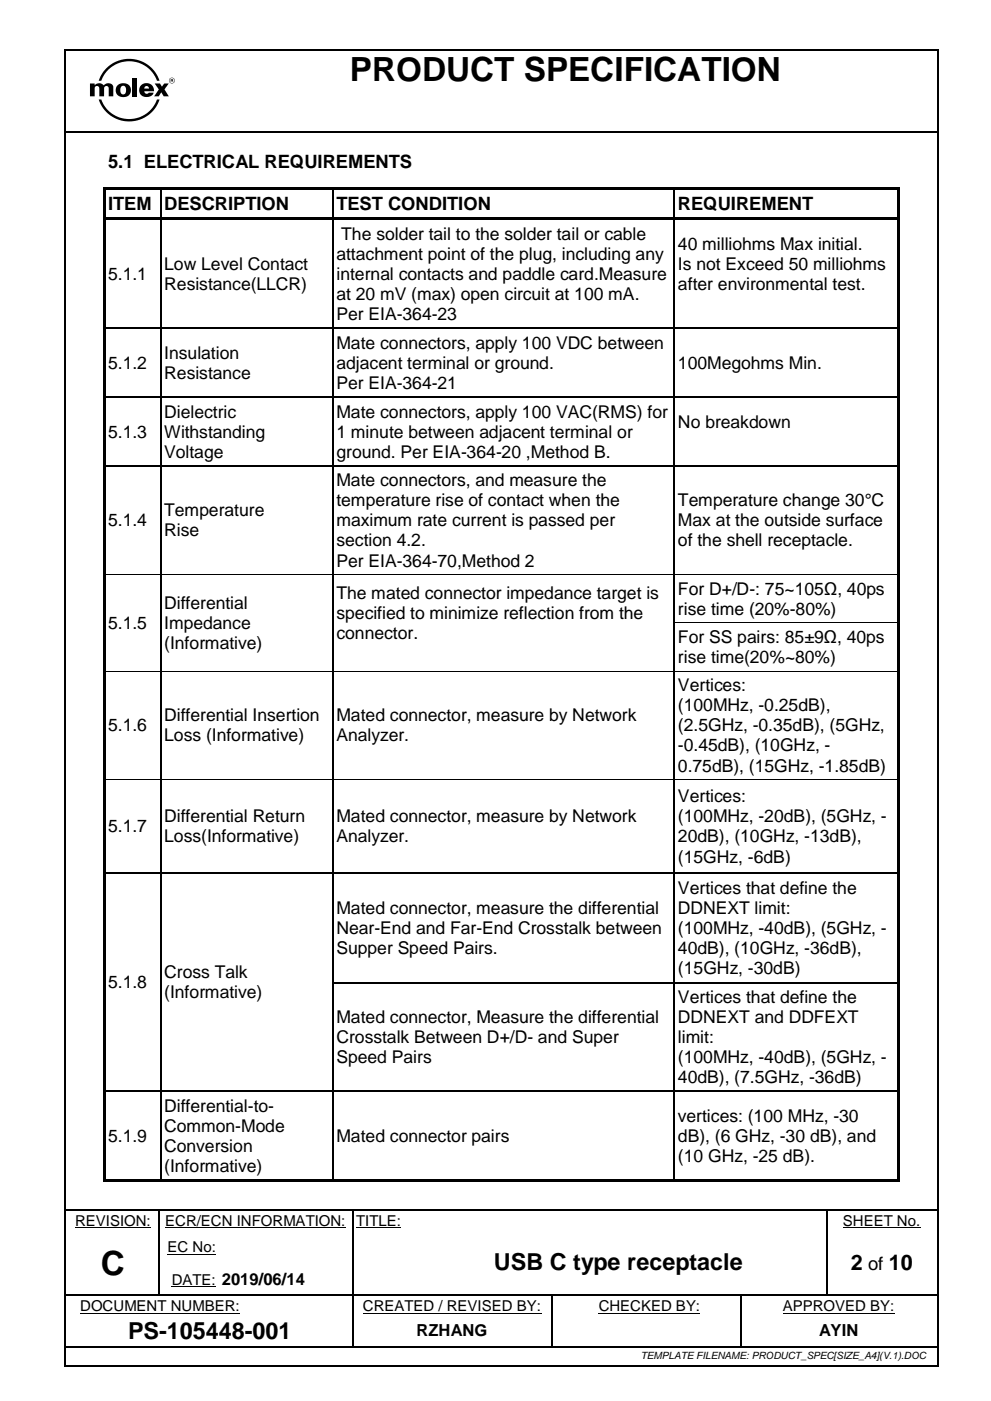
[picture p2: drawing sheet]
<svg xmlns="http://www.w3.org/2000/svg" width="210mm" height="297mm" viewBox="0 0 210 297" stroke-linecap="round" stroke-linejoin="round" font-family="sans-serif">
<defs><g id="words">
<g font-size="7.1">
<text x="74.1" y="17.2">PRODUCT SPECIFICATION</text>
<text x="21.4" y="270.1">C</text>
</g>
<g font-size="5">
<text x="104.7" y="269.1">USB C type receptacle</text>
<text x="27.1" y="283.8">PS-105448-001</text>
</g>
<g font-size="4.6">
<text x="180.4" y="269.2">2</text>
<text x="188.4" y="269.2">10</text>
</g>
<g font-size="3.9">
<text x="22.9" y="35.6">5.1 ELECTRICAL REQUIREMENTS</text>
<text x="22.9" y="44.5">ITEM</text>
<text x="34.8" y="44.5">DESCRIPTION</text>
<text x="71.3" y="44.5">TEST CONDITION</text>
<text x="143.7" y="44.5">REQUIREMENT</text>
<text x="184" y="269.2">of</text>
</g>
<g font-size="3.7">
<text x="72.3" y="50.8">The solder tail to the solder tail or cable</text>
<text x="143.7" y="53">40 milliohms Max initial.</text>
<text x="22.9" y="59.4">5.1.1</text>
<text x="34.8" y="57.2">Low Level Contact</text>
<text x="71.3" y="55.1">attachment point of the plug, including any</text>
<text x="71.3" y="59.4">internal contacts and paddle card.Measure</text>
<text x="143.7" y="57.2">Is not Exceed 50 milliohms</text>
<text x="34.8" y="61.5">Resistance(LLCR)</text>
<text x="71.3" y="63.6">at 20 mV (max) open circuit at 100 mA.</text>
<text x="143.7" y="61.5">after environmental test.</text>
<text x="71.3" y="67.9">Per EIA-364-23</text>
<text x="34.8" y="76">Insulation</text>
<text x="71.3" y="73.9">Mate connectors, apply 100 VDC between</text>
<text x="22.9" y="78.2">5.1.2</text>
<text x="34.8" y="80.3">Resistance</text>
<text x="71.3" y="78.2">adjacent terminal or ground.</text>
<text x="71.3" y="82.4">Per EIA-364-21</text>
<text x="143.7" y="78.2">100Megohms Min.</text>
<text x="34.8" y="88.5">Dielectric</text>
<text x="71.3" y="88.5">Mate connectors, apply 100 VAC(RMS) for</text>
<text x="22.9" y="92.7">5.1.3</text>
<text x="34.8" y="92.7">Withstanding</text>
<text x="71.3" y="92.7">1 minute between adjacent terminal or</text>
<text x="143.7" y="90.6">No breakdown</text>
<text x="34.8" y="97">Voltage</text>
<text x="71.3" y="97">ground. Per EIA-364-20 ,Method B.</text>
<text x="71.3" y="103.1">Mate connectors, and measure the</text>
<text x="71.3" y="107.3">temperature rise of contact when the</text>
<text x="143.7" y="107.3">Temperature change 30°C</text>
<text x="22.9" y="111.6">5.1.4</text>
<text x="34.8" y="109.4">Temperature</text>
<text x="34.8" y="113.7">Rise</text>
<text x="71.3" y="111.6">maximum rate current is passed per</text>
<text x="143.7" y="111.6">Max at the outside surface</text>
<text x="71.3" y="115.8">section 4.2.</text>
<text x="143.7" y="115.8">of the shell receptacle.</text>
<text x="71.3" y="120.1">Per EIA-364-70,Method 2</text>
<text x="34.8" y="129">Differential</text>
<text x="71.3" y="126.9">The mated connector impedance target is</text>
<text x="71.3" y="131.1">specified to minimize reflection from the</text>
<text x="143.7" y="126">For D+/D-: 75~105Ω, 40ps</text>
<text x="143.7" y="130.3">rise time (20%-80%)</text>
<text x="22.9" y="133.3">5.1.5</text>
<text x="34.8" y="133.3">Impedance</text>
<text x="34.8" y="137.5">(Informative)</text>
<text x="71.3" y="135.4">connector.</text>
<text x="143.7" y="136.2">For SS pairs: 85±9Ω, 40ps</text>
<text x="143.7" y="140.5">rise time(20%~80%)</text>
<text x="143.7" y="146.5">Vertices:</text>
<text x="22.9" y="155">5.1.6</text>
<text x="34.8" y="152.8">Differential Insertion</text>
<text x="71.3" y="152.8">Mated connector, measure by Network</text>
<text x="143.7" y="150.7">(100MHz, -0.25dB),</text>
<text x="143.7" y="155">(2.5GHz, -0.35dB), (5GHz,</text>
<text x="34.8" y="157.1">Loss (Informative)</text>
<text x="71.3" y="157.1">Analyzer.</text>
<text x="143.7" y="159.2">-0.45dB), (10GHz, -</text>
<text x="143.7" y="163.5">0.75dB), (15GHz, -1.85dB)</text>
<text x="143.7" y="170">Vertices:</text>
<text x="22.9" y="176.4">5.1.7</text>
<text x="34.8" y="174.3">Differential Return</text>
<text x="34.8" y="178.5">Loss(Informative)</text>
<text x="71.3" y="174.3">Mated connector, measure by Network</text>
<text x="71.3" y="178.5">Analyzer.</text>
<text x="143.7" y="174.3">(100MHz, -20dB), (5GHz, -</text>
<text x="143.7" y="178.5">20dB), (10GHz, -13dB),</text>
<text x="143.7" y="182.8">(15GHz, -6dB)</text>
<text x="143.7" y="189.4">Vertices that define the</text>
<text x="71.3" y="193.7">Mated connector, measure the differential</text>
<text x="71.3" y="197.9">Near-End and Far-End Crosstalk between</text>
<text x="143.7" y="193.7">DDNEXT limit:</text>
<text x="143.7" y="197.9">(100MHz, -40dB), (5GHz, -</text>
<text x="71.3" y="202.2">Supper Speed Pairs.</text>
<text x="143.7" y="202.2">40dB), (10GHz, -36dB),</text>
<text x="22.9" y="209.5">5.1.8</text>
<text x="34.8" y="207.3">Cross Talk</text>
<text x="143.7" y="206.5">(15GHz, -30dB)</text>
<text x="34.8" y="211.6">(Informative)</text>
<text x="143.7" y="212.5">Vertices that define the</text>
<text x="71.3" y="216.7">Mated connector, Measure the differential</text>
<text x="71.3" y="221">Crosstalk Between D+/D- and Super</text>
<text x="143.7" y="216.7">DDNEXT and DDFEXT</text>
<text x="143.7" y="221">limit:</text>
<text x="71.3" y="225.3">Speed Pairs</text>
<text x="143.7" y="225.3">(100MHz, -40dB), (5GHz, -</text>
<text x="143.7" y="229.5">40dB), (7.5GHz, -36dB)</text>
<text x="34.8" y="235.6">Differential-to-</text>
<text x="34.8" y="239.9">Common-Mode</text>
<text x="143.7" y="237.7">vertices: (100 MHz, -30</text>
<text x="22.9" y="242">5.1.9</text>
<text x="34.8" y="244.1">Conversion</text>
<text x="71.3" y="242">Mated connector pairs</text>
<text x="143.7" y="242">dB), (6 GHz, -30 dB), and</text>
<text x="34.8" y="248.4">(Informative)</text>
<text x="143.7" y="246.2">(10 GHz, -25 dB).</text>
</g>
<g font-size="3.5">
<text x="88.3" y="283.2">RZHANG</text>
<text x="173.6" y="283.2">AYIN</text>
</g>
<g font-size="3.2">
<text x="15.9" y="259.8">REVISION:</text>
<text x="35" y="259.8">ECR/ECN INFORMATION:</text>
<text x="75.5" y="259.8">TITLE:</text>
<text x="178.7" y="259.8">SHEET No.</text>
<text x="35.5" y="265.3">EC No:</text>
<text x="36.4" y="272.2">DATE: 2019/06/14</text>
<text x="17" y="277.8">DOCUMENT NUMBER:</text>
<text x="76.9" y="277.8">CREATED / REVISED BY:</text>
<text x="126.9" y="277.8">CHECKED BY:</text>
<text x="165.9" y="277.8">APPROVED BY:</text>
</g>
<text font-size="2.1" x="135.8" y="288.1">TEMPLATE FILENAME: PRODUCT_SPEC[SIZE_A4](V.1).DOC</text>
</g></defs>
<g fill="none" stroke="#000" stroke-width=".34">
<path d="M13.8 10.7v278.6M14 10.5h184.7M198.8 10.7v278.6M14 27.9h184.7M14 256.4h19.5M33.8 256.4h40.8M74.9 256.4h11.9M87.1 256.4h88.2M175.6 256.4h22.7M74.7 279.2v6.1M116.9 279.2v6.1M14 285.5h60.6"/>
<path d="M14 289.5h184.7M74.9 285.5h41.8M117.1 285.5h39.9M157.3 285.5h41"/>
</g>
<g fill="none" stroke="#000" stroke-width=".21">
<path d="M22.4 121.8h11.5M34.2 121.8h36.2M70.7 121.8h72.1M143.1 121.8h47.1M143.1 132h47.1M22.4 142.2h11.5M34.2 142.2h36.2M70.7 142.2h72.1M143.1 142.2h47.1M22.4 165.2h11.5M34.2 165.2h36.2M70.7 165.2h72.1"/>
<path d="M143.1 165.2h47.1M15.9 260.2h16.1M17 278.3h33.9M35 260.2h38.3M35.5 265.8h10.3M36.4 272.7h9.4M75.5 260.2h9.5M76.9 278.3h37.8M126.9 278.3h21.5M165.9 278.3h23.7M178.7 260.2h16.4"/>
</g>
<g fill="#000">
<path d="M13.6 10.3h.4v.4h-.4z" fill-rule="evenodd"/>
<path d="M13.6 10.3h.4v.4h-.4z" fill-rule="evenodd"/>
<path d="M25.8 18.3l.1-.1a.73 .73 0 0 1 .8 .3 .73 .73 0 0 1 0 .8 .65 .65 0 0 1-.8 .7 .65 .65 0 0 1-.4-.9zM24.9 18.1a1.56 1.56 0 0 0 0 2.1 1.56 1.56 0 0 0 2 .2 1.53 1.53 0 0 0 .7-2 1.53 1.53 0 0 0-2.1-.7z" fill-rule="evenodd"/>
<path d="M22.5 14.5a6.8 6.8 0 0 1 11.3 2.6h-.5a6.3 6.3 0 0 0-5.9-4.1 6.3 6.3 0 0 0-5.9 4.1h-.6l.7-1.4z" fill-rule="evenodd"/>
<path d="M29.9 18.1a1.56 1.56 0 0 0 0 2.1 1.56 1.56 0 0 0 2.1 .2l.6-.8h-1.1a.51 .51 0 0 1-.6 .3 .51 .51 0 0 1-.3-.6h2.1a1.62 1.62 0 0 0-1-1.6 1.62 1.62 0 0 0-1.8 .4zM30.7 18.4l.4-.2a.48 .48 0 0 1 .5 .6h-1z" fill-rule="evenodd"/>
<path d="M32.8 17.7h1.1l.4 .7 .5-.7h1l-.9 1.3 .9 1.4h-1.1l-.5-.8-.6 .8h-.9l1-1.4z" fill-rule="evenodd"/>
<path d="M35.8 17.1a.65 .65 0 0 1 1.3 0 .65 .65 0 0 1-1.3 0zM35.9 17.1a.55 .55 0 0 0 1.1 0 .55 .55 0 0 0-1.1 0z" fill-rule="evenodd"/>
<path d="M36.3 16.9l.3 .1h-.3zM36.2 16.8v.6h.1v-.3l.4 .3v-.6z" fill-rule="evenodd"/>
<path d="M198.7 10.3h.3v.4h-.3z" fill-rule="evenodd"/>
<path d="M198.7 10.3h.3v.4h-.3z" fill-rule="evenodd"/>
<path d="M19.1 17.7h1v.4v-.1a1.28 1.28 0 0 1 1.9 .1 1.16 1.16 0 0 1 2 .3v2h-1v-1.7a.49 .49 0 0 0-.4-.5 .49 .49 0 0 0-.5 .5v1.7h-1v-1.7a.49 .49 0 0 0-.5-.5 .49 .49 0 0 0-.5 .5v1.7h-1z" fill-rule="evenodd"/>
<path d="M28.1 16.5h1v3.9h-1z" fill-rule="evenodd"/>
<path d="M20.9 21.1h.6a6.3 6.3 0 0 0 5.9 4.1 6.3 6.3 0 0 0 5.9-4.1h.5a6.8 6.8 0 0 1-6.4 4.6 6.8 6.8 0 0 1-6.5-4.6z" fill-rule="evenodd"/>
<path d="M21.9 39.6h.5v1.3h-.5z" fill-rule="evenodd"/>
<path d="M21.9 39.6h.5v.5h-.5z" fill-rule="evenodd"/>
<path d="M21.9 40.9h.5v5.3h-.5z" fill-rule="evenodd"/>
<path d="M21.9 46.2h.5v1.2h-.5z" fill-rule="evenodd"/>
<path d="M22.4 39.6h.5v.5h-.5z" fill-rule="evenodd"/>
<path d="M22.4 46.2h11.5v.5h-11.5z" fill-rule="evenodd"/>
<path d="M22.9 39.6h11v.5h-11z" fill-rule="evenodd"/>
<path d="M33.9 40.1h.3v.8h-.3z" fill-rule="evenodd"/>
<path d="M33.9 39.6h.5v.5h-.5z" fill-rule="evenodd"/>
<path d="M33.9 46.7h.3v.7h-.3z" fill-rule="evenodd"/>
<path d="M33.9 46.2h.5v.5h-.5z" fill-rule="evenodd"/>
<path d="M34.4 39.6h36v.5h-36z" fill-rule="evenodd"/>
<path d="M34.4 46.2h36v.5h-36z" fill-rule="evenodd"/>
<path d="M70.4 40.1h.3v.8h-.3z" fill-rule="evenodd"/>
<path d="M70.4 39.6h.5v.5h-.5z" fill-rule="evenodd"/>
<path d="M70.4 46.7h.3v.7h-.3z" fill-rule="evenodd"/>
<path d="M70.4 46.2h.5v.5h-.5z" fill-rule="evenodd"/>
<path d="M70.9 39.6h71.9v.5h-71.9z" fill-rule="evenodd"/>
<path d="M70.9 46.2h71.9v.5h-71.9z" fill-rule="evenodd"/>
<path d="M142.8 40.1h.3v.8h-.3z" fill-rule="evenodd"/>
<path d="M142.8 39.6h.5v.5h-.5z" fill-rule="evenodd"/>
<path d="M142.8 46.7h.3v.7h-.3z" fill-rule="evenodd"/>
<path d="M142.8 46.2h.5v.5h-.5z" fill-rule="evenodd"/>
<path d="M143.3 39.6h46.9v.5h-46.9z" fill-rule="evenodd"/>
<path d="M143.3 46.2h46.9v.5h-46.9z" fill-rule="evenodd"/>
<path d="M190.2 40.1h.6v.8h-.6z" fill-rule="evenodd"/>
<path d="M190.2 39.6h.6v.5h-.6z" fill-rule="evenodd"/>
<path d="M190.2 40.9h.6v5.3h-.6z" fill-rule="evenodd"/>
<path d="M190.2 46.2h.6v1.2h-.6z" fill-rule="evenodd"/>
<path d="M21.9 47.4h.5v22.1h-.5z" fill-rule="evenodd"/>
<path d="M21.9 69.5h.5v1h-.5z" fill-rule="evenodd"/>
<path d="M33.9 69.5h.3v1h-.3z" fill-rule="evenodd"/>
<path d="M70.4 69.5h.3v1h-.3z" fill-rule="evenodd"/>
<path d="M142.8 69.5h.3v1h-.3z" fill-rule="evenodd"/>
<path d="M190.2 47.4h.6v22.1h-.6z" fill-rule="evenodd"/>
<path d="M190.2 69.5h.6v1h-.6z" fill-rule="evenodd"/>
<path d="M21.9 70.5h.5v13.5h-.5z" fill-rule="evenodd"/>
<path d="M21.9 84h.5v1.1h-.5z" fill-rule="evenodd"/>
<path d="M21.9 85.1h.5v13.5h-.5z" fill-rule="evenodd"/>
<path d="M21.9 98.6h.5v1h-.5z" fill-rule="evenodd"/>
<path d="M33.9 84h.3v1.1h-.3z" fill-rule="evenodd"/>
<path d="M33.9 98.6h.3v1h-.3z" fill-rule="evenodd"/>
<path d="M70.4 84h.3v1.1h-.3z" fill-rule="evenodd"/>
<path d="M70.4 98.6h.3v1h-.3z" fill-rule="evenodd"/>
<path d="M142.8 84h.3v1.1h-.3z" fill-rule="evenodd"/>
<path d="M142.8 98.6h.3v1h-.3z" fill-rule="evenodd"/>
<path d="M190.2 70.5h.6v13.5h-.6z" fill-rule="evenodd"/>
<path d="M190.2 84h.6v1.1h-.6z" fill-rule="evenodd"/>
<path d="M190.2 85.1h.6v13.5h-.6z" fill-rule="evenodd"/>
<path d="M190.2 98.6h.6v1h-.6z" fill-rule="evenodd"/>
<path d="M21.9 99.6h.5v22.1h-.5z" fill-rule="evenodd"/>
<path d="M21.9 121.7h.5v1h-.5z" fill-rule="evenodd"/>
<path d="M21.9 122.7h.5v9.2h-.5z" fill-rule="evenodd"/>
<path d="M21.9 131.9h.5v1h-.5z" fill-rule="evenodd"/>
<path d="M33.9 121.7h.3v1h-.3z" fill-rule="evenodd"/>
<path d="M33.9 131.9h.3v1h-.3z" fill-rule="evenodd"/>
<path d="M70.4 121.7h.3v1h-.3z" fill-rule="evenodd"/>
<path d="M70.4 131.9h.3v1h-.3z" fill-rule="evenodd"/>
<path d="M142.8 121.7h.3v1h-.3z" fill-rule="evenodd"/>
<path d="M142.8 131.9h.3v1h-.3z" fill-rule="evenodd"/>
<path d="M190.2 99.6h.6v22.1h-.6z" fill-rule="evenodd"/>
<path d="M190.2 121.7h.6v1h-.6z" fill-rule="evenodd"/>
<path d="M190.2 122.7h.6v9.2h-.6z" fill-rule="evenodd"/>
<path d="M190.2 131.9h.6v1h-.6z" fill-rule="evenodd"/>
<path d="M21.9 132.9h.5v9.2h-.5z" fill-rule="evenodd"/>
<path d="M21.9 142.1h.5v1h-.5z" fill-rule="evenodd"/>
<path d="M33.9 142.1h.3v1h-.3z" fill-rule="evenodd"/>
<path d="M70.4 142.1h.3v1h-.3z" fill-rule="evenodd"/>
<path d="M142.8 142.1h.3v1h-.3z" fill-rule="evenodd"/>
<path d="M190.2 132.9h.6v9.2h-.6z" fill-rule="evenodd"/>
<path d="M190.2 142.1h.6v1h-.6z" fill-rule="evenodd"/>
<path d="M21.9 143.1h.5v22h-.5z" fill-rule="evenodd"/>
<path d="M21.9 165.1h.5v1h-.5z" fill-rule="evenodd"/>
<path d="M33.9 165.1h.3v1h-.3z" fill-rule="evenodd"/>
<path d="M70.4 165.1h.3v1h-.3z" fill-rule="evenodd"/>
<path d="M142.8 165.1h.3v1h-.3z" fill-rule="evenodd"/>
<path d="M190.2 143.1h.6v22h-.6z" fill-rule="evenodd"/>
<path d="M190.2 165.1h.6v1h-.6z" fill-rule="evenodd"/>
<path d="M21.9 166.1h.5v18.9h-.5z" fill-rule="evenodd"/>
<path d="M21.9 185h.5v1h-.5z" fill-rule="evenodd"/>
<path d="M33.9 185h.3v1h-.3z" fill-rule="evenodd"/>
<path d="M70.4 185h.3v1h-.3z" fill-rule="evenodd"/>
<path d="M142.8 185h.3v1h-.3z" fill-rule="evenodd"/>
<path d="M190.2 166.1h.6v18.9h-.6z" fill-rule="evenodd"/>
<path d="M190.2 185h.6v1h-.6z" fill-rule="evenodd"/>
<path d="M21.9 186h.5v22.1h-.5z" fill-rule="evenodd"/>
<path d="M21.9 208.1h.5v1h-.5z" fill-rule="evenodd"/>
<path d="M33.9 208.1h.3v1h-.3z" fill-rule="evenodd"/>
<path d="M70.4 208.1h.3v1h-.3z" fill-rule="evenodd"/>
<path d="M142.8 208.1h.3v1h-.3z" fill-rule="evenodd"/>
<path d="M190.2 186h.6v22.1h-.6z" fill-rule="evenodd"/>
<path d="M190.2 208.1h.6v1h-.6z" fill-rule="evenodd"/>
<path d="M21.9 209.1h.5v22.1h-.5z" fill-rule="evenodd"/>
<path d="M21.9 231.2h.5v1h-.5z" fill-rule="evenodd"/>
<path d="M33.9 231.2h.3v1h-.3z" fill-rule="evenodd"/>
<path d="M70.4 231.2h.3v1h-.3z" fill-rule="evenodd"/>
<path d="M142.8 231.2h.3v1h-.3z" fill-rule="evenodd"/>
<path d="M190.2 209.1h.6v22.1h-.6z" fill-rule="evenodd"/>
<path d="M190.2 231.2h.6v1h-.6z" fill-rule="evenodd"/>
<path d="M21.9 232.2h.5v17.8h-.5z" fill-rule="evenodd"/>
<path d="M21.9 250h.5v.5h-.5z" fill-rule="evenodd"/>
<path d="M21.9 250h.5v.5h-.5z" fill-rule="evenodd"/>
<path d="M22.4 250h11.5v.5h-11.5z" fill-rule="evenodd"/>
<path d="M33.5 256.6h.2v.2h-.2z" fill-rule="evenodd"/>
<path d="M33.5 256.2h.3v.4h-.3z" fill-rule="evenodd"/>
<path d="M33.9 250h.5v.5h-.5z" fill-rule="evenodd"/>
<path d="M34.4 250h36v.5h-36z" fill-rule="evenodd"/>
<path d="M70.4 250h.5v.5h-.5z" fill-rule="evenodd"/>
<path d="M70.9 250h71.9v.5h-71.9z" fill-rule="evenodd"/>
<path d="M74.6 256.6h.3v.2h-.3z" fill-rule="evenodd"/>
<path d="M74.6 256.2h.3v.4h-.3z" fill-rule="evenodd"/>
<path d="M86.8 256.2h.3v.4h-.3z" fill-rule="evenodd"/>
<path d="M142.8 250h.5v.5h-.5z" fill-rule="evenodd"/>
<path d="M143.3 250h46.9v.5h-46.9z" fill-rule="evenodd"/>
<path d="M175.3 256.6h.2v.2h-.2z" fill-rule="evenodd"/>
<path d="M175.3 256.2h.3v.4h-.3z" fill-rule="evenodd"/>
<path d="M190.2 232.2h.6v17.8h-.6z" fill-rule="evenodd"/>
<path d="M190.2 250h.6v.5h-.6z" fill-rule="evenodd"/>
<path d="M190.2 250h.6v.5h-.6z" fill-rule="evenodd"/>
<path d="M198.3 256.2h.3v.4h-.3z" fill-rule="evenodd"/>
<path d="M198.6 256.2l.1 .4z" fill-rule="evenodd"/>
<path d="M33.5 260.6h.2v.9h-.2z" fill-rule="evenodd"/>
<path d="M33.5 267.5h.2v.9h-.2z" fill-rule="evenodd"/>
<path d="M33.5 274.4h.2v.2h-.2z" fill-rule="evenodd"/>
<path d="M45.8 274.4h.2v.2h-.2z" fill-rule="evenodd"/>
<path d="M74.6 278.7h.3v.5h-.3z" fill-rule="evenodd"/>
<path d="M74.6 260.6h.3v.9h-.3z" fill-rule="evenodd"/>
<path d="M74.6 267.5h.3v.9h-.3z" fill-rule="evenodd"/>
<path d="M74.6 274.4h.3v.5h-.3z" fill-rule="evenodd"/>
<path d="M86.8 274.4h.3v.2h-.3z" fill-rule="evenodd"/>
<path d="M116.7 278.7h.4v.5h-.4z" fill-rule="evenodd"/>
<path d="M116.8 274.6h.2v.3h-.2z" fill-rule="evenodd"/>
<path d="M116.8 274.4h.2v.2h-.2z" fill-rule="evenodd"/>
<path d="M157 274.6h.3v.3h-.3z" fill-rule="evenodd"/>
<path d="M157 274.4h.3v.2h-.3z" fill-rule="evenodd"/>
<path d="M157 278.7h.3v.5h-.3z" fill-rule="evenodd"/>
<path d="M175.3 260.6h.2v.9h-.2z" fill-rule="evenodd"/>
<path d="M175.3 267.5h.2v.9h-.2z" fill-rule="evenodd"/>
<path d="M175.3 274.4h.2v.2h-.2z" fill-rule="evenodd"/>
<path d="M13.6 289.3h.4v.4h-.4z" fill-rule="evenodd"/>
<path d="M13.6 289.3h.4v.4h-.4z" fill-rule="evenodd"/>
<path d="M74.6 285.3h.3v.3h-.3z" fill-rule="evenodd"/>
<path d="M116.7 285.3h.4v.3h-.4z" fill-rule="evenodd"/>
<path d="M157 285.3h.3v.3h-.3z" fill-rule="evenodd"/>
<path d="M198.3 285.3h.3v.3h-.3z" fill-rule="evenodd"/>
<path d="M198.5 285.3h.4v.3h-.4z" fill-rule="evenodd"/>
<path d="M198.7 289.3h.3v.4h-.3z" fill-rule="evenodd"/>
<path d="M198.7 289.3h.3v.4h-.3z" fill-rule="evenodd"/>
</g>
<g fill="none" stroke="#000" stroke-width=".25">
<path d="M34 40.9v5.3M34 47.4v22.1M70.5 40.9v5.3M70.5 47.4v22.1M142.9 40.9v5.3M142.9 47.4v22.1M22.4 69.6h11.5M34 70.5v13.5M34.2 69.6h36.2M70.5 70.5v13.5M70.7 69.6h72.1M142.9 70.5v13.5"/>
<path d="M143.1 69.6h47.1M22.4 84.2h11.5M22.4 98.7h11.5M34 85.1v13.5M34 99.6v22.1M34.2 84.2h36.2M34.2 98.7h36.2M70.5 85.1v13.5M70.5 99.6v22.1M70.7 84.2h72.1M70.7 98.7h72.1M142.9 85.1v13.5"/>
<path d="M142.9 99.6v22.1M143.1 84.2h47.1M143.1 98.7h47.1M34 122.7v9.2M34 132.9v9.2M70.5 122.7v9.2M70.5 132.9v9.2M142.9 122.7v9.2M142.9 132.9v9.2M34 143.1v22M70.5 143.1v22M142.9 143.1v22"/>
<path d="M34 166.1v18.9M70.5 166.1v18.9M142.9 166.1v18.9M22.4 185.1h11.5M34 186v22.1M34.2 185.1h36.2M70.5 186v22.1M70.7 185.1h72.1M142.9 186v22.1M143.1 185.1h47.1M34 209.1v22.1M70.5 209.1v22.1"/>
<path d="M70.7 208.2h72.1M142.9 209.1v22.1M143.1 208.2h47.1M22.4 231.3h11.5M34 232.2v17.8M34.2 231.3h36.2M70.5 232.2v17.8M70.7 231.3h72.1M142.9 232.2v17.8M143.1 231.3h47.1M33.6 256.8v3.8M74.7 256.8v3.8"/>
<path d="M175.4 256.8v3.8M14 274.5h19.5M33.6 261.5v6M33.6 268.4v6M33.7 274.5h12.1M46 274.5h28.6M74.7 261.5v6M74.7 268.4v6M74.7 274.9v3.8M74.9 274.5h11.9M87.1 274.5h29.7M116.9 274.9v3.8"/>
<path d="M117 274.5h40M157.1 274.9v3.8M157.1 279.2v6.1M157.3 274.5h18M175.4 261.5v6M175.4 268.4v6M175.5 274.5h23.2"/>
</g>
<use href="#words"/>
</svg>
